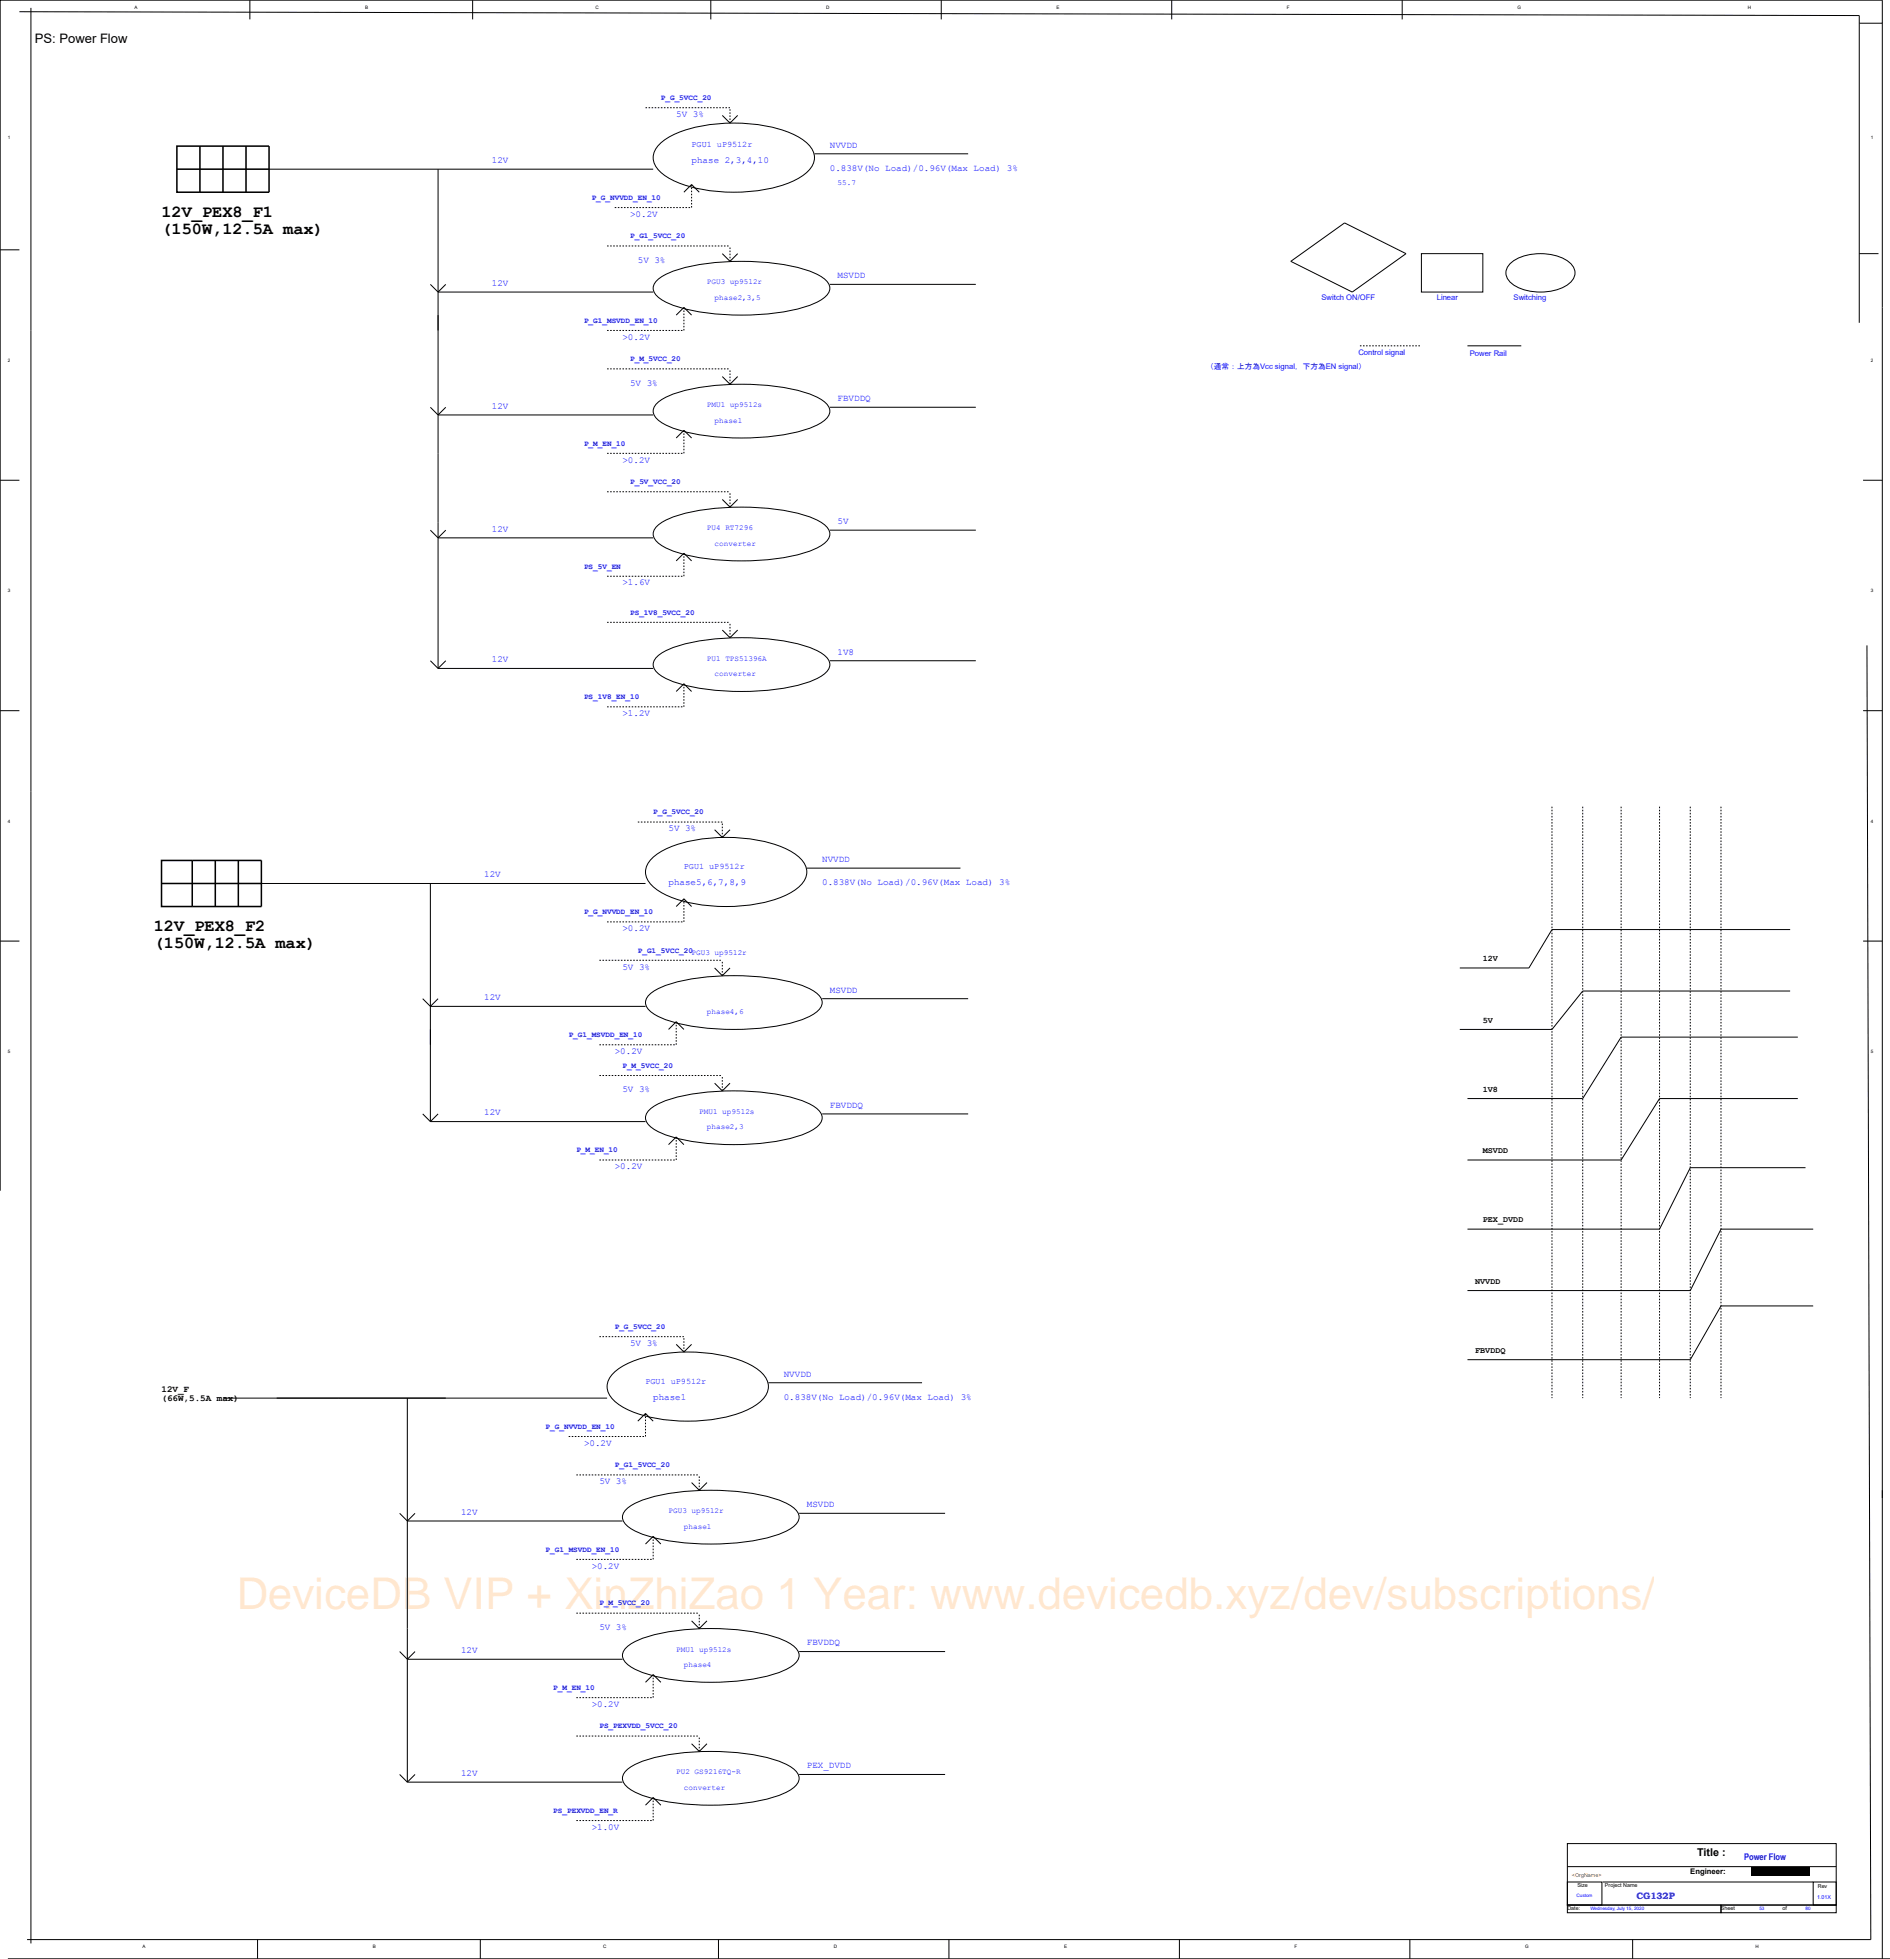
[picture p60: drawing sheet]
<svg xmlns="http://www.w3.org/2000/svg" width="141mm" height="146mm" viewBox="0 0 141 146" stroke-linecap="round" stroke-linejoin="round" font-family="sans-serif">
<defs><g id="words">
<text font-size="3.3" fill="#ff8000" x="17.6" y="120">DeviceDB VIP + XinZhiZao 1 Year: www.devicedb.xyz/dev/subscriptions/</text>
<g font-size="1.3">
<text x="12" y="16.2">12V_PEX8_F1</text>
<text x="12" y="17.4">(150W,12.5A max)</text>
<text x="11.5" y="69.4">12V_PEX8_F2</text>
<text x="11.5" y="70.7">(150W,12.5A max)</text>
</g>
<text font-size="1" x="2.6" y="3.2">PS: Power Flow</text>
<text font-size=".8" x="126.5" y="138.4">Title :</text>
<g font-size=".7" fill="#00f">
<text x="50.4" y="8.7">5V 3%</text>
<text x="61.9" y="11">NVVDD</text>
<text x="36.7" y="12.2">12V</text>
<text x="47" y="16.2">&gt;0.2V</text>
<text x="51.6" y="12.2">phase 2,3,4,10</text>
<text x="61.9" y="12.7">0.838V(No Load)/0.96V(Max Load) 3%</text>
<text x="36.7" y="21.3">12V</text>
<text x="47.6" y="19.6">5V 3%</text>
<text x="62.4" y="20.7">MSVDD</text>
<text x="46.4" y="25.3">&gt;0.2V</text>
<text x="47" y="28.8">5V 3%</text>
<text x="62.4" y="29.9">FBVDDQ</text>
<text x="36.7" y="30.5">12V</text>
<text x="46.4" y="34.5">&gt;0.2V</text>
<text x="36.7" y="39.6">12V</text>
<text x="62.4" y="39.1">5V</text>
<text x="46.4" y="43.7">&gt;1.6V</text>
<text x="36.7" y="49.4">12V</text>
<text x="46.4" y="53.4">&gt;1.2V</text>
<text x="62.4" y="48.8">1V8</text>
<text x="36.1" y="65.4">12V</text>
<text x="49.8" y="66">phase5,6,7,8,9</text>
<text x="49.8" y="62">5V 3%</text>
<text x="61.3" y="66">0.838V(No Load)/0.96V(Max Load) 3%</text>
<text x="61.3" y="64.3">NVVDD</text>
<text x="46.4" y="69.4">&gt;0.2V</text>
<text x="36.1" y="74.6">12V</text>
<text x="46.4" y="72.3">5V 3%</text>
<text x="61.9" y="74">MSVDD</text>
<text x="36.1" y="83.2">12V</text>
<text x="45.8" y="78.6">&gt;0.2V</text>
<text x="46.4" y="81.5">5V 3%</text>
<text x="61.9" y="82.6">FBVDDQ</text>
<text x="45.8" y="87.2">&gt;0.2V</text>
<text x="47" y="100.4">5V 3%</text>
<text x="43.5" y="107.8">&gt;0.2V</text>
<text x="48.7" y="104.4">phase1</text>
<text x="58.4" y="102.6">NVVDD</text>
<text x="58.4" y="104.4">0.838V(No Load)/0.96V(Max Load) 3%</text>
<text x="34.4" y="113">12V</text>
<text x="44.7" y="110.7">5V 3%</text>
<text x="60.2" y="112.4">MSVDD</text>
<text x="44.1" y="117">&gt;0.2V</text>
<text x="34.4" y="123.3">12V</text>
<text x="44.7" y="121.6">5V 3%</text>
<text x="60.2" y="122.7">FBVDDQ</text>
<text x="44.1" y="127.3">&gt;0.2V</text>
<text x="60.2" y="131.9">PEX_DVDD</text>
<text x="34.4" y="132.4">12V</text>
<text x="44.1" y="136.4">&gt;1.0V</text>
<text x="122" y="141.6">CG132P</text>
<text x="130" y="138.7">Power Flow</text>
</g>
<g font-size=".7">
<text x="12" y="103.8">12V_F</text>
<text x="12" y="104.5">(66W,5.5A max)</text>
</g>
<g font-size=".6" fill="#00f">
<text x="49.3" y="7.5">P_G_5VCC_20</text>
<text x="51.6" y="11">PGU1 uP9512r</text>
<text x="44.1" y="14.9">P_G_NVVDD_EN_10</text>
<text x="47" y="17.8">P_G1_5VCC_20</text>
<text x="62.4" y="13.8">55.7</text>
<text x="52.7" y="21.2">PGU3 up9512r</text>
<text x="53.3" y="22.4">phase2,3,5</text>
<text x="98.5" y="22.4">Switch ON/OFF</text>
<text x="107.1" y="22.4">Linear</text>
<text x="112.8" y="22.4">Switching</text>
<text x="43.5" y="24.1">P_G1_MSVDD_EN_10</text>
<text x="47" y="26.9">P_M_5VCC_20</text>
<text x="89.9" y="27.5">（通常：上方為Vcc signal，下方為EN signal）</text>
<text x="101.3" y="26.5">Control signal</text>
<text x="109.6" y="26.5">Power Rail</text>
<text x="43.5" y="33.2">P_M_EN_10</text>
<text x="52.7" y="30.4">PMU1 up9512s</text>
<text x="53.3" y="31.5">phase1</text>
<text x="47" y="36.1">P_5V_VCC_20</text>
<text x="52.7" y="39.5">PU4 RT7296</text>
<text x="53.3" y="40.7">converter</text>
<text x="43.5" y="42.4">PS_5V_EN</text>
<text x="47" y="45.8">PS_1V8_5VCC_20</text>
<text x="43.5" y="52.1">PS_1V8_EN_10</text>
<text x="52.7" y="49.3">PU1 TPS51396A</text>
<text x="53.3" y="50.4">converter</text>
<text x="48.7" y="60.7">P_G_5VCC_20</text>
<text x="51" y="64.8">PGU1 uP9512r</text>
<text x="43.5" y="68.2">P_G_NVVDD_EN_10</text>
<text x="47.6" y="71">P_G1_5VCC_20</text>
<text x="51.6" y="71.2">PGU3 up9512r</text>
<text x="42.4" y="77.3">P_G1_MSVDD_EN_10</text>
<text x="52.7" y="75.6">phase4,6</text>
<text x="46.4" y="79.6">P_M_5VCC_20</text>
<text x="52.1" y="83.1">PMU1 up9512s</text>
<text x="43" y="85.9">P_M_EN_10</text>
<text x="52.7" y="84.2">phase2,3</text>
<text x="45.8" y="99.1">P_G_5VCC_20</text>
<text x="40.7" y="106.5">P_G_NVVDD_EN_10</text>
<text x="48.1" y="103.2">PGU1 uP9512r</text>
<text x="45.8" y="109.4">P_G1_5VCC_20</text>
<text x="49.8" y="112.8">PGU3 up9512r</text>
<text x="51" y="114">phase1</text>
<text x="40.7" y="115.7">P_G1_MSVDD_EN_10</text>
<text x="44.7" y="119.7">P_M_5VCC_20</text>
<text x="50.4" y="123.2">PMU1 up9512s</text>
<text x="51" y="124.3">phase4</text>
<text x="41.3" y="126">P_M_EN_10</text>
<text x="44.7" y="128.9">PS_PEXVDD_5VCC_20</text>
<text x="41.3" y="135.2">PS_PEXVDD_EN_R</text>
<text x="50.4" y="132.3">PU2 GS9216TQ-R</text>
<text x="51" y="133.5">converter</text>
</g>
<g font-size=".6">
<text x="110.6" y="71.7">12V</text>
<text x="110.6" y="76.2">5V</text>
<text x="110.6" y="81.4">1V8</text>
<text x="110.6" y="86">MSVDD</text>
<text x="110" y="95.7">NVVDD</text>
<text x="110.6" y="91.1">PEX_DVDD</text>
<text x="110" y="100.9">FBVDDQ</text>
<text x="126" y="139.7">Engineer:</text>
</g>
<g font-size=".4">
<text x="116.9" y="142.4">Date:</text>
<text x="117.6" y="140.7">Size</text>
<text x="119.7" y="140.7">Project Name</text>
<text x="128.3" y="142.4">Sheet</text>
<text x="132.9" y="142.4">of</text>
<text x="135.5" y="140.8">Rev</text>
</g>
<text font-size=".4" fill="#f00" x="117.2" y="139.9">&lt;OrgName&gt;</text>
<text font-size=".4" fill="#00f" x="135.5" y="141.6">1.01X</text>
<g font-size=".3">
<text x="10" y=".6">A</text>
<text x="27.2" y=".6">B</text>
<text x="44.4" y=".6">C</text>
<text x="61.6" y=".6">D</text>
<text x="78.8" y=".6">E</text>
<text x="95.9" y=".6">F</text>
<text x="113.1" y=".6">G</text>
<text x="130.3" y=".6">H</text>
<text x=".6" y="10.4">1</text>
<text x="139.5" y="10.4">1</text>
<text x=".6" y="27">2</text>
<text x="139.5" y="27">2</text>
<text x=".6" y="44.2">3</text>
<text x="139.5" y="44.2">3</text>
<text x=".6" y="61.4">4</text>
<text x="139.5" y="61.4">4</text>
<text x=".6" y="78.5">5</text>
<text x="139.5" y="78.5">5</text>
<text x="10.6" y="145.3">A</text>
<text x="27.8" y="145.3">B</text>
<text x="45" y="145.3">C</text>
<text x="62.2" y="145.3">D</text>
<text x="79.3" y="145.3">E</text>
<text x="96.5" y="145.3">F</text>
<text x="113.7" y="145.3">G</text>
<text x="130.9" y="145.3">H</text>
</g>
<g font-size=".3" fill="#00f">
<text x="117.5" y="141.5">Custom</text>
<text x="118.6" y="142.4">Wednesday, July 15, 2020</text>
<text x="131.2" y="142.4">53</text>
<text x="134.6" y="142.4">80</text>
</g>
</g></defs>
<g fill="none" stroke="#000" stroke-width=".07">
<path d="M0 18.6h1.4M2.3 .6v144.3M18.6 0v1.4M20.1 12.6h28.6M32.7 12.6v37.2h16M35.2 0v1.4M45.3 18.3h9.1v1.2M48.1 8h6.3v1.2M49.1 10.9a7.1 7.1 0 0 1 4.5-1.7 10.5 10.5 0 0 1 6.3 1.3 1.44 1.44 0 0 1 .8 1.3 1.44 1.44 0 0 1-.8 1.3 9.9 9.9 0 0 1-6.3 1.2 7.1 7.1 0 0 1-4.5-1.6 1.26 1.26 0 0 1 0-1.8zM51.6 13.8v1.7h-5.8M53 0v1.4M60.7 11.5h11.5"/>
<path d="M70.2 0v1.4M87.4 0v1.4M104.5 0v1.4M106 18.9h4.6v2.9h-4.6zM112.6 19.6a3.8 3.8 0 0 1 4.5 0 .92 .92 0 0 1 0 1.5 3.8 3.8 0 0 1-4.5 0 .92 .92 0 0 1 0-1.5zM138.6 1.7h1.7v-1.7h-140.3v88.8M138.6 18.9h1.4M138.6 1.2v22.9M140.3 1.7v110M0 35.8h1.4M32.7 21.8h16M32.7 30.9h16"/>
<path d="M45.3 27.5h9.1v1.2M45.3 36.7h9.1v1.1M49.1 20.8a9.8 9.8 0 0 1 5-1.3 15.6 15.6 0 0 1 6.9 1l.5 .3a.8 .8 0 0 1 0 1.4 9.8 9.8 0 0 1-5 1.3 15.6 15.6 0 0 1-6.9-1l-.5-.3a.8 .8 0 0 1 0-1.4zM49.1 30a9.8 9.8 0 0 1 5-1.3 15.6 15.6 0 0 1 6.9 .9l.5 .4a.8 .8 0 0 1 0 1.4 9.8 9.8 0 0 1-5 1.2 15.6 15.6 0 0 1-6.9-.9l-.5-.3a.8 .8 0 0 1 0-1.4zM49.1 39.1a9.8 9.8 0 0 1 5-1.3 15.6 15.6 0 0 1 6.9 1l.5 .3a.8 .8 0 0 1 0 1.4 9.8 9.8 0 0 1-5 1.3 15.6 15.6 0 0 1-6.9-1l-.5-.3a.8 .8 0 0 1 0-1.4zM51 22.9v1.7h-5.7M51 32.1v1.7h-5.7M61.9 21.2h10.9M61.9 30.4h10.9M61.9 39.5h10.9M101.4 25.8h4.6M109.4 25.8h4"/>
<path d="M138.9 35.8h1.4M0 53h1.4M32.7 40.1h16M45.3 46.4h9.1v1.2M49.1 48.9a9.8 9.8 0 0 1 5-1.3 15.6 15.6 0 0 1 6.9 .9l.5 .4a.8 .8 0 0 1 0 1.4 9.8 9.8 0 0 1-5 1.2 15.6 15.6 0 0 1-6.9-.9l-.5-.3a.8 .8 0 0 1 0-1.4zM51 41.3v1.7h-5.7M51 51v1.7h-5.7M61.9 49.3h10.9M138.9 53h1.4M0 70.2h1.4M19.5 65.9h28.6M32.1 75h16"/>
<path d="M32.1 65.9v17.7h16M44.7 71.6h9.2v1.2M47.6 61.3h6.3v1.1M48.5 64.1a7.1 7.1 0 0 1 4.6-1.6 10.5 10.5 0 0 1 6.2 1.2 1.44 1.44 0 0 1 .9 1.3 1.44 1.44 0 0 1-.9 1.3 9.9 9.9 0 0 1-6.2 1.3 7.1 7.1 0 0 1-4.6-1.7 1.26 1.26 0 0 1 0-1.8zM48.5 74.1a9.8 9.8 0 0 1 5-1.3 15.6 15.6 0 0 1 6.9 .9l.5 .4a.8 .8 0 0 1 0 1.4 9.8 9.8 0 0 1-5 1.2 15.6 15.6 0 0 1-6.9-.9l-.5-.3a.8 .8 0 0 1 0-1.4zM50.4 76.2v1.7h-5.7M51 67v1.7h-5.7M60.2 64.7h11.4M61.3 74.5h10.9M108.8 72.2h5.2M108.8 76.8h6.9M115.7 60.2v44.1"/>
<path d="M115.7 69.3h17.8M118 73.9h15.5M118 60.2v44.1M120.9 60.2v44.1M120.9 77.3h13.1M123.7 60.2v44.1M126 60.2v44.1M128.3 60.2v44.1M138.9 70.2h1.4M44.7 99.7h6.3v1.1M44.7 80.2h9.2v1.1M48.5 82.6a9.8 9.8 0 0 1 5-1.2 15.6 15.6 0 0 1 6.9 .9l.5 .3a.8 .8 0 0 1 0 1.4 9.8 9.8 0 0 1-5 1.3 15.6 15.6 0 0 1-6.9-.9l-.5-.4a.8 .8 0 0 1 0-1.4z"/>
<path d="M50.4 84.8v1.7h-5.7M61.3 83.1h10.9M109.4 81.9h8.6M109.4 86.5h11.5M109.4 96.2h16.6M109.4 91.7h14.3M123.7 81.9h10.3M126 87.1h8.6M128.3 91.7h6.9M128.3 97.4h6.9M16.6 104.3h28.7M30.4 104.3v28.6h16"/>
<path d="M30.4 113.4h16M43 110h9.1v1.1M45.6 102.5a7.1 7.1 0 0 1 4.6-1.6 10.5 10.5 0 0 1 6.3 1.2 1.44 1.44 0 0 1 .8 1.3 1.44 1.44 0 0 1-.8 1.3 9.9 9.9 0 0 1-6.3 1.2 7.1 7.1 0 0 1-4.6-1.6 1.26 1.26 0 0 1 0-1.8zM46.8 112.4a9.8 9.8 0 0 1 5-1.2 15.6 15.6 0 0 1 6.9 .9l.5 .3a.8 .8 0 0 1 0 1.4 9.8 9.8 0 0 1-5 1.3 15.6 15.6 0 0 1-6.9-1l-.5-.3a.8 .8 0 0 1 0-1.4zM48.1 105.4v1.7h-5.7M48.7 114.6v1.7h-5.7M57.3 103.1h11.4M59.6 112.8h10.9M109.4 101.4h16.6M140.3 111.1v35M30.4 123.7h16M43 120.3h9.1v1.1"/>
<path d="M43 129.5h9.1v1.1M46.8 122.7a9.8 9.8 0 0 1 5-1.2 15.6 15.6 0 0 1 6.9 .9l.5 .3a.8 .8 0 0 1 0 1.4 9.8 9.8 0 0 1-5 1.3 15.6 15.6 0 0 1-6.9-.9l-.5-.4a.8 .8 0 0 1 0-1.4zM46.8 131.9a9.8 9.8 0 0 1 5-1.3 15.6 15.6 0 0 1 6.9 1l.5 .3a.8 .8 0 0 1 0 1.4 9.8 9.8 0 0 1-5 1.3 15.6 15.6 0 0 1-6.9-1l-.5-.3a.8 .8 0 0 1 0-1.4zM48.7 124.9v1.7h-5.7M48.7 134v1.8h-5.7M59.6 123.2h10.9M59.6 132.3h10.9M116.9 137.5h20v4.6h-20zM116.9 139.2h20M.6 146.1h140.3M2 144.6h137.5M19.2 144.6v1.5"/>
<path d="M35.8 144.6v1.5M53.6 144.6v1.5M70.7 144.6v1.5M87.9 144.6v1.5M105.1 144.6v1.5M116.9 140.3h2.5v1.8h-2.5zM116.9 142.1h11.4v.5h-11.4zM119.5 140.3h15.7M121.7 144.6v1.5M128.3 142.1h8.6v.5h-8.6zM135.2 140.3h1.7v1.8h-1.7z"/>
</g>
<path d="M13.2 12.6h6.9M14.9 10.9h-1.7v3.4h1.7M14.9 10.9v3.4M14.9 10.9h5.2v3.4h-5.2M16.6 10.9v3.4M18.3 10.9v3.4M12 65.9h7.5M14.3 64.2h-2.3v3.4h2.3M14.3 64.2h5.2v3.4h-5.2M14.3 64.2v3.4M16.1 64.2v3.4M17.8 64.2v3.4" fill="none" stroke="#000" stroke-width=".11"/>
<g fill="#000" stroke="#000" stroke-width=".07">
<path d="M51.6 13.8l-.6 .5zM51.6 13.8l.5 .5zM53.9 8.6l.5 .6zM53.9 18.9l.5 .6zM55 8.6l-.6 .6zM55 18.9l-.6 .6zM96.2 19.5l4.6 2.3zM96.2 19.5l4-2.9zM100.2 16.6l4.6 2.3zM100.8 21.8l4-2.9zM1.4 .9l137.2 .3zM32.1 21.2l.6 .6z"/>
<path d="M32.1 30.4l.6 .5zM32.1 39.5l.6 .6zM32.7 21.8l.5-.6zM32.7 30.9l.5-.5zM51 22.9l-.6 .6zM51 22.9l.6 .6zM51 32.1l-.6 .6zM51 32.1l.6 .6zM53.9 28.1l.5 .6zM53.9 37.2l.5 .6zM55 28.1l-.6 .6zM55 37.2l-.6 .6z"/>
<path d="M32.1 49.3l.6 .5zM32.7 40.1l.5-.6zM32.7 49.8l.5-.5zM51 41.3l-.6 .5zM51 41.3l.6 .5zM51 51l-.6 .6zM51 51l.6 .6zM53.9 47l.5 .6zM55 47l-.6 .6zM139.2 48.1l.3 96.5zM31.5 74.5l.6 .5zM32.1 75l.6-.5z"/>
<path d="M50.4 76.2l-.6 .6zM50.4 76.2l.6 .6zM51 67l-.6 .6zM51 67l.6 .6zM53.3 61.9l.6 .5zM53.3 72.2l.6 .6zM53.9 62.4l.5-.5zM54.4 72.2l-.5 .6zM115.7 69.3l-1.7 2.9zM118 73.9l-2.3 2.9zM31.5 83.1l.6 .5zM32.1 83.6l.6-.5z"/>
<path d="M50.4 84.8l-.6 .6zM50.4 84.8l.6 .6zM53.3 80.8l.6 .5zM54.4 80.8l-.5 .5zM120.9 77.3l-2.9 4.6zM123.7 81.9l-2.8 4.6zM126 87.1l-2.3 4.6zM128.3 91.7l-2.3 4.5zM29.8 112.8l.6 .6zM30.4 113.4l.5-.6zM48.1 105.4l-.5 .6zM48.1 105.4l.6 .6z"/>
<path d="M48.7 114.6l-.6 .5zM48.7 114.6l.6 .5zM50.4 100.2l.6 .6zM51 100.8l.6-.6zM51.6 110.6l.5 .5zM52.1 111.1l.6-.5zM128.3 97.4l-2.3 4zM29.8 123.2l.6 .5zM29.8 132.3l.6 .6zM30.4 123.7l.5-.5zM30.9 132.3l-.5 .6zM48.7 124.9l-.6 .5z"/>
<path d="M48.7 124.9l.6 .5zM48.7 134l-.6 .6zM48.7 134l.6 .6zM51.6 120.9l.5 .5zM51.6 130l.5 .6zM52.7 120.9l-.6 .5zM52.7 130l-.6 .6z"/>
</g>
<path d="M130.6 139.2h4.4v.7h-4.4z" fill="#000"/>
<use href="#words"/>
</svg>
